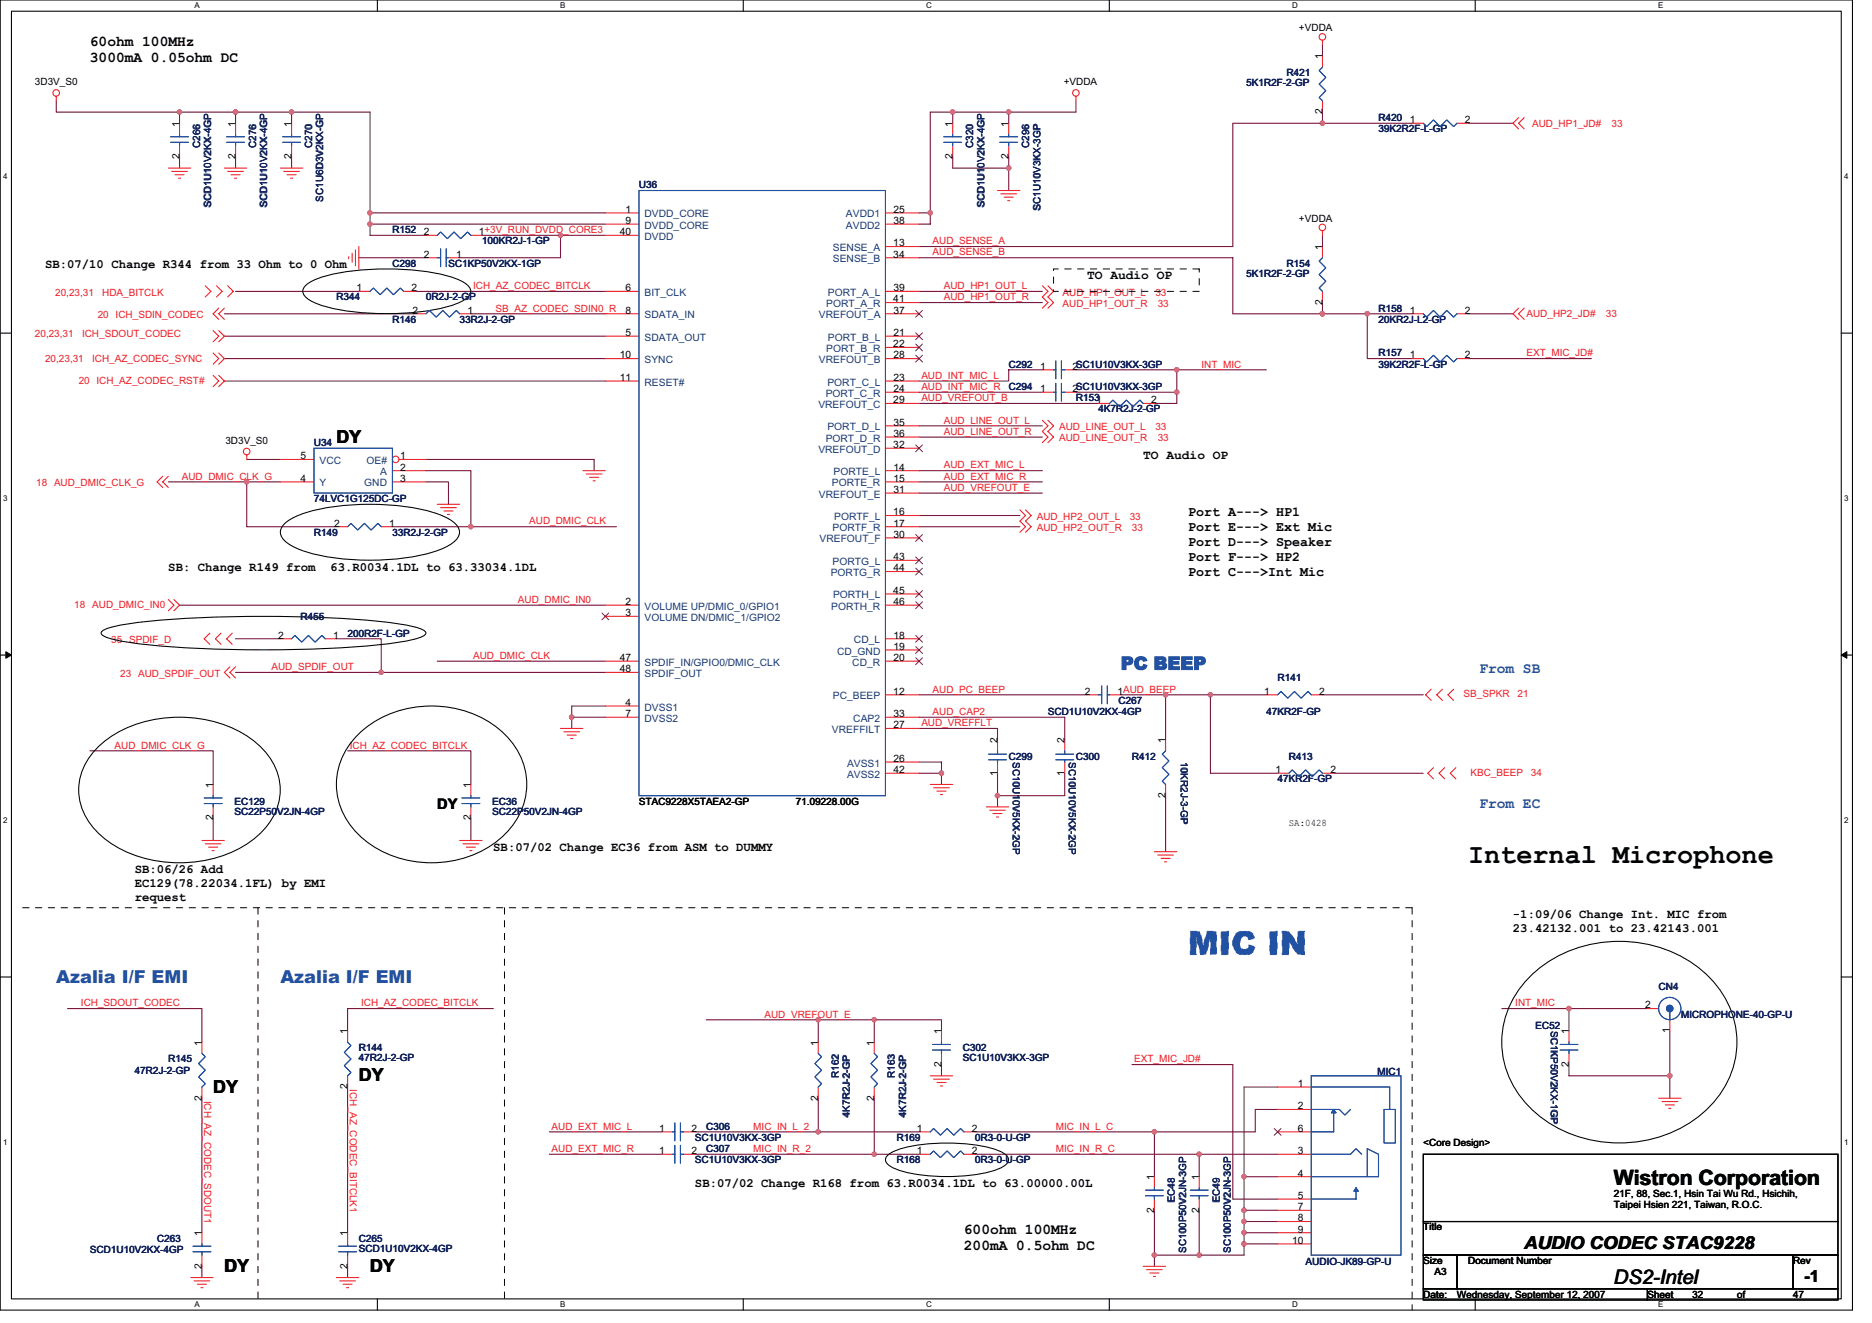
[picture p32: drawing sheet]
<svg xmlns="http://www.w3.org/2000/svg" width="297mm" height="210mm" viewBox="0 0 297 210" stroke-linecap="round" stroke-linejoin="round" font-family="sans-serif">
<defs><g id="words">
<text font-size="5.1" fill="#2051a3" x="188.5" y="151.4">MIC IN</text>
<text font-size="4.3" fill="#010202" x="233" y="136.9">Internal Microphone</text>
<text font-size="3.4" fill="#010202" x="256.1" y="188">Wistron Corporation</text>
<text font-size="3.2" fill="#010202" x="256.1" y="203.8">DS2-Intel</text>
<g font-size="2.8" fill="#010202">
<text x="53.4" y="70.2">DY</text>
<text x="33.8" y="173.3">DY</text>
<text x="56.9" y="171.6">DY</text>
<text x="35.6" y="201.8">DY</text>
<text x="58.7" y="201.8">DY</text>
<text x="241.8" y="198.2">AUDIO CODEC STAC9228</text>
</g>
<g font-size="2.8" fill="#2051a3">
<text x="177.8" y="106.2">PC BEEP</text>
<text x="8.9" y="156">Azalia I/F EMI</text>
<text x="44.5" y="156">Azalia I/F EMI</text>
</g>
<text font-size="2.6" fill="#010202" x="286.3" y="203.4">-1</text>
<g font-size="2.3" fill="#010202">
<text x="14.3" y="7.3">60ohm 100MHz</text>
<text x="14.3" y="9.9">3000mA 0.05ohm DC</text>
<text x="69.4" y="128.4">DY</text>
<text x="152.9" y="195.7">600ohm 100MHz</text>
<text x="152.9" y="198.4">200mA 0.5ohm DC</text>
</g>
<g font-size="2.3" fill="#2051a3">
<text x="234.7" y="106.8">From SB</text>
<text x="234.7" y="128.2">From EC</text>
</g>
<g font-size="2.1" fill="#010202">
<text x="188.5" y="81.8">Port A---&gt; HP1</text>
<text x="188.5" y="84.2">Port E---&gt; Ext Mic</text>
<text x="188.5" y="86.6">Port D---&gt; Speaker</text>
<text x="188.5" y="89">Port F---&gt; HP2</text>
<text x="188.5" y="91.4">Port C---&gt;Int Mic</text>
</g>
<g font-size="1.9" fill="#010202">
<text x="7.2" y="42.5">SB:07/10 Change R344 from 33 Ohm to 0 Ohm</text>
<text x="172.5" y="44.3">TO Audio OP</text>
<text x="181.4" y="72.7">TO Audio OP</text>
<text x="26.7" y="90.5">SB: Change R149 from</text>
<text x="52.4" y="90.5">63.R0034.1DL to 63.33034.1DL</text>
<text x="78.3" y="135">SB:07/02 Change EC36 from ASM to DUMMY</text>
<text x="21.4" y="138.5">SB:06/26 Add</text>
<text x="21.4" y="140.8">EC129(78.22034.1FL) by EMI</text>
<text x="21.4" y="143">request</text>
<text x="240.1" y="145.6">-1:09/06 Change Int. MIC from</text>
<text x="240.1" y="147.9">23.42132.001 to 23.42143.001</text>
<text x="110.3" y="188.3">SB:07/02 Change R168 from 63.R0034.1DL to 63.00000.00L</text>
</g>
<g font-size="1.6" fill="#010202">
<text x="206.1" y="5">+VDDA</text>
<text x="209.8" y="9.4" transform="rotate(-90 209.8 9.4)">1</text>
<text x="5.5" y="13.5">3D3V_S0</text>
<text x="168.8" y="13.5">+VDDA</text>
<text x="28.5" y="20.1" transform="rotate(-90 28.5 20.1)">1</text>
<text x="37.4" y="20.1" transform="rotate(-90 37.4 20.1)">1</text>
<text x="46.2" y="20.1" transform="rotate(-90 46.2 20.1)">1</text>
<text x="151.1" y="20.1" transform="rotate(-90 151.1 20.1)">1</text>
<text x="160" y="20.1" transform="rotate(-90 160 20.1)">1</text>
<text x="209.8" y="18.2" transform="rotate(-90 209.8 18.2)">2</text>
<text x="223.7" y="19.5">1</text>
<text x="232.4" y="19.5">2</text>
<text x="28.5" y="25.3" transform="rotate(-90 28.5 25.3)">2</text>
<text x="37.4" y="25.3" transform="rotate(-90 37.4 25.3)">2</text>
<text x="46.2" y="25.3" transform="rotate(-90 46.2 25.3)">2</text>
<text x="151.1" y="25.3" transform="rotate(-90 151.1 25.3)">2</text>
<text x="160" y="25.3" transform="rotate(-90 160 25.3)">2</text>
<text x="99.2" y="33.8">1</text>
<text x="99.2" y="35.5">9</text>
<text x="141.7" y="33.8">25</text>
<text x="141.7" y="35.5">38</text>
<text x="206.1" y="35.2">+VDDA</text>
<text x="67.2" y="40.9">2</text>
<text x="67.2" y="37.3">2</text>
<text x="72.4" y="40.9">1</text>
<text x="76" y="37.3">1+3V_RUN_DVDD_CORE3</text>
<text x="98.4" y="37.3">40</text>
<text x="141.7" y="39.1">13</text>
<text x="141.7" y="40.9">34</text>
<text x="209.8" y="39.6" transform="rotate(-90 209.8 39.6)">1</text>
<text x="56.6" y="46.2">1</text>
<text x="65.3" y="46.2">2</text>
<text x="99.2" y="46.2">6</text>
<text x="141.7" y="48">41</text>
<text x="141.8" y="46.2">39</text>
<text x="65.5" y="49.8">2</text>
<text x="74.2" y="49.8">1</text>
<text x="99.2" y="53.3">5</text>
<text x="99.2" y="49.8">8</text>
<text x="141.8" y="53.3">21</text>
<text x="141.8" y="49.8">37</text>
<text x="209.8" y="48.4" transform="rotate(-90 209.8 48.4)">2</text>
<text x="223.7" y="49.8">1</text>
<text x="232.4" y="49.8">2</text>
<text x="98.4" y="56.9">10</text>
<text x="141.7" y="55.1">22</text>
<text x="141.8" y="56.9">28</text>
<text x="165" y="58.7">1</text>
<text x="170.2" y="58.7">2SC1U10V3KX-3GP</text>
<text x="223.7" y="56.9">1</text>
<text x="232.4" y="56.9">2</text>
<text x="98.4" y="60.4">11</text>
<text x="141.7" y="64">29</text>
<text x="141.7" y="62.2">24</text>
<text x="141.8" y="60.4">23</text>
<text x="165" y="62.2">1</text>
<text x="170.2" y="62.2">2SC1U10V3KX-3GP</text>
<text x="182.6" y="64">2</text>
<text x="35.8" y="70.4">3D3V_S0</text>
<text x="141.7" y="71.1">32</text>
<text x="141.7" y="69.3">36</text>
<text x="141.8" y="67.5">35</text>
<text x="47.7" y="76.4">4</text>
<text x="47.7" y="72.9">5</text>
<text x="63.5" y="74.7">2</text>
<text x="63.5" y="76.4">3</text>
<text x="63.5" y="72.9">1</text>
<text x="141.7" y="74.7">14</text>
<text x="141.7" y="76.4">15</text>
<text x="53" y="83.5">2</text>
<text x="61.7" y="83.5">1</text>
<text x="141.7" y="81.8">16</text>
<text x="141.7" y="83.5">17</text>
<text x="141.8" y="78.2">31</text>
<text x="141.7" y="88.9">43</text>
<text x="141.8" y="85.3">30</text>
<text x="99.2" y="96">2</text>
<text x="141.7" y="94.2">45</text>
<text x="141.7" y="96">46</text>
<text x="141.7" y="90.7">44</text>
<text x="44.1" y="101.3">2</text>
<text x="52.8" y="101.3">1</text>
<text x="99.2" y="97.8">3</text>
<text x="141.7" y="101.3">18</text>
<text x="98.4" y="106.7">48</text>
<text x="98.4" y="104.9">47</text>
<text x="141.7" y="103.1">19</text>
<text x="141.7" y="104.9">20</text>
<text x="99.2" y="113.8">7</text>
<text x="99.2" y="112">4</text>
<text x="141.7" y="110.2">12</text>
<text x="141.8" y="113.8">33</text>
<text x="172.1" y="110.2">2</text>
<text x="177.3" y="110.2">1AUD_BEEP</text>
<text x="200.6" y="110.2">1</text>
<text x="209.3" y="110.2">2</text>
<text x="141.7" y="115.5">27</text>
<text x="158.3" y="117.9" transform="rotate(-90 158.3 117.9)">2</text>
<text x="168.9" y="117.9" transform="rotate(-90 168.9 117.9)">2</text>
<text x="184.9" y="117.9" transform="rotate(-90 184.9 117.9)">1</text>
<text x="33.8" y="125" transform="rotate(-90 33.8 125)">1</text>
<text x="74.7" y="125" transform="rotate(-90 74.7 125)">1</text>
<text x="141.7" y="120.9">26</text>
<text x="141.7" y="122.7">42</text>
<text x="158.3" y="123.1" transform="rotate(-90 158.3 123.1)">1</text>
<text x="168.9" y="123.1" transform="rotate(-90 168.9 123.1)">1</text>
<text x="202.4" y="122.7">1</text>
<text x="211.1" y="122.7">2</text>
<text x="33.8" y="130.2" transform="rotate(-90 33.8 130.2)">2</text>
<text x="74.7" y="130.2" transform="rotate(-90 74.7 130.2)">2</text>
<text x="101.4" y="127.7">STAC9228X5TAEA2-GP</text>
<text x="126.3" y="127.7">71.09228.00G</text>
<text x="184.9" y="126.6" transform="rotate(-90 184.9 126.6)">2</text>
<text x="204.5" y="131">SA:0428</text>
<text x="261" y="160">2</text>
<text x="32" y="165.9" transform="rotate(-90 32 165.9)">1</text>
<text x="55.1" y="164.1" transform="rotate(-90 55.1 164.1)">1</text>
<text x="129.8" y="165.9" transform="rotate(-90 129.8 165.9)">1</text>
<text x="138.7" y="165.9" transform="rotate(-90 138.7 165.9)">1</text>
<text x="149.4" y="164.1" transform="rotate(-90 149.4 164.1)">1</text>
<text x="248.9" y="164.1" transform="rotate(-90 248.9 164.1)">1</text>
<text x="264.9" y="164" transform="rotate(-90 264.9 164)">1</text>
<text x="55.1" y="172.8" transform="rotate(-90 55.1 172.8)">2</text>
<text x="149.4" y="169.3" transform="rotate(-90 149.4 169.3)">2</text>
<text x="205.9" y="172.4">1</text>
<text x="248.9" y="169.3" transform="rotate(-90 248.9 169.3)">2</text>
<text x="32" y="174.6" transform="rotate(-90 32 174.6)">2</text>
<text x="104.6" y="179.6">1</text>
<text x="109.7" y="179.6">2</text>
<text x="129.8" y="174.6" transform="rotate(-90 129.8 174.6)">2</text>
<text x="138.7" y="174.6" transform="rotate(-90 138.7 174.6)">2</text>
<text x="145.5" y="179.6">1</text>
<text x="154.2" y="179.6">2</text>
<text x="205.9" y="179.6">6</text>
<text x="205.9" y="176">2</text>
<text x="104.6" y="183.1">1</text>
<text x="109.7" y="183.1">2</text>
<text x="145.5" y="183.1">1</text>
<text x="154.2" y="183.1">2</text>
<text x="205.9" y="183.1">3</text>
<text x="225.8" y="181.9">&lt;Core Design&gt;</text>
<text x="183.2" y="187.2" transform="rotate(-90 183.2 187.2)">1</text>
<text x="190.3" y="187.2" transform="rotate(-90 190.3 187.2)">1</text>
<text x="205.9" y="190.2">5</text>
<text x="205.9" y="186.7">4</text>
<text x="256.1" y="189.9">21F, 88, Sec.1, Hsin Tai Wu Rd., Hsichih,</text>
<text x="256.1" y="191.7">Taipei Hsien 221, Taiwan, R.O.C.</text>
<text x="32" y="196.1" transform="rotate(-90 32 196.1)">1</text>
<text x="55.1" y="196.1" transform="rotate(-90 55.1 196.1)">1</text>
<text x="183.2" y="192.4" transform="rotate(-90 183.2 192.4)">2</text>
<text x="190.3" y="192.4" transform="rotate(-90 190.3 192.4)">2</text>
<text x="205" y="197.3">10</text>
<text x="205.9" y="192">7</text>
<text x="205.9" y="193.8">8</text>
<text x="205.9" y="195.6">9</text>
<text x="225.8" y="195.2">Title</text>
<text x="32" y="201.3" transform="rotate(-90 32 201.3)">2</text>
<text x="55.1" y="201.3" transform="rotate(-90 55.1 201.3)">2</text>
<text x="225.8" y="200.6">Size</text>
<text x="227.6" y="202.3">A3</text>
<text x="233" y="200.6">Document Number</text>
<text x="284.5" y="200.6">Rev</text>
<text x="225.8" y="205.9">Date:</text>
<text x="231.2" y="205.9">Wednesday, September 12, 2007</text>
<text x="261.4" y="205.9">Sheet</text>
<text x="268.5" y="205.9">32</text>
<text x="275.6" y="205.9">of</text>
<text x="284.5" y="205.9">47</text>
</g>
<g font-size="1.6" fill="#101e5b">
<text x="197.8" y="13.7">5K1R2F-2-GP</text>
<text x="204.1" y="12.1">R421</text>
<text x="31.7" y="23.5" transform="rotate(-90 31.7 23.5)">C266</text>
<text x="40.6" y="23.5" transform="rotate(-90 40.6 23.5)">C276</text>
<text x="49.5" y="23.5" transform="rotate(-90 49.5 23.5)">C270</text>
<text x="154.4" y="23.5" transform="rotate(-90 154.4 23.5)">C320</text>
<text x="163.3" y="23.5" transform="rotate(-90 163.3 23.5)">C296</text>
<text x="218.7" y="19.2">R420</text>
<text x="218.7" y="21">39K2R2F-L-GP</text>
<text x="101.4" y="29.9">U36</text>
<text x="156.2" y="26.6" transform="rotate(-90 156.2 26.6)">0V2KX-4GP</text>
<text x="33.5" y="32.9" transform="rotate(-90 33.5 32.9)">SCD1U10V2KX-4GP</text>
<text x="42.4" y="32.9" transform="rotate(-90 42.4 32.9)">SCD1U10V2KX-4GP</text>
<text x="51.3" y="32" transform="rotate(-90 51.3 32)">SC1U6D3V2KX-GP</text>
<text x="156.2" y="32.9" transform="rotate(-90 156.2 32.9)">SCD1U1</text>
<text x="165.1" y="33.4" transform="rotate(-90 165.1 33.4)">SC1U10V3KX-3GP</text>
<text x="62.3" y="37">R152</text>
<text x="76.5" y="38.8">100KR2J-1-GP</text>
<text x="53.4" y="47.6">R344</text>
<text x="62.3" y="42.3">C298</text>
<text x="67.6" y="47.6">0R2J-2-GP</text>
<text x="71.2" y="42.3">SC1KP50V2KX-1GP</text>
<text x="197.8" y="43.9">5K1R2F-2-GP</text>
<text x="204.1" y="42.3">R154</text>
<text x="62.3" y="51.2">R146</text>
<text x="72.9" y="51.2">33R2J-2-GP</text>
<text x="218.7" y="49.4">R158</text>
<text x="218.7" y="51.2">20KR2J-L2-GP</text>
<text x="160.1" y="58.3">C292</text>
<text x="218.7" y="56.5">R157</text>
<text x="218.7" y="58.3">39K2R2F-L-GP</text>
<text x="160.1" y="61.9">C294</text>
<text x="170.7" y="63.6">R1531</text>
<text x="174.3" y="65.4">4K7R2J-2-GP</text>
<text x="49.8" y="70.8">U34</text>
<text x="49.8" y="79.7">74LVC1G125DC-GP</text>
<text x="49.8" y="85">R149</text>
<text x="62.3" y="85">33R2J-2-GP</text>
<text x="47.7" y="98.3">R455</text>
<text x="55.2" y="101">200R2F-L-GP</text>
<text x="166.3" y="113.4">SCD1U10V2KX-4GP</text>
<text x="177.5" y="111.7">C267</text>
<text x="201" y="113.4">47KR2F-GP</text>
<text x="202.7" y="108.1">R141</text>
<text x="160.1" y="120.5">C299</text>
<text x="160.7" y="120.9" transform="rotate(90 160.7 120.9)">SC</text>
<text x="160.7" y="122" transform="rotate(90 160.7 122)">C10U10V5KX-2GP</text>
<text x="169.6" y="120.9" transform="rotate(90 169.6 120.9)">SC</text>
<text x="169.6" y="122" transform="rotate(90 169.6 122)">C10U10V5KX-2GP</text>
<text x="170.7" y="120.5">C300</text>
<text x="179.6" y="120.5">R412</text>
<text x="187.4" y="120.9" transform="rotate(90 187.4 120.9)">10KR2J-3-GP</text>
<text x="202.7" y="124.1">47KR2F-GP</text>
<text x="204.5" y="120.5">R413</text>
<text x="37.2" y="127.7">EC129</text>
<text x="37.2" y="129.3">SC22P50V2JN-4GP</text>
<text x="78.1" y="127.7">EC36</text>
<text x="78.1" y="129.3">SC22P50V2JN-4GP</text>
<text x="263.2" y="157">CN4</text>
<text x="266.7" y="161.4">MICROPHONE-40-GP-U</text>
<text x="56.9" y="166.8">R144</text>
<text x="152.8" y="166.8">C302</text>
<text x="243.6" y="163.2">EC52</text>
<text x="246.1" y="163.6" transform="rotate(90 246.1 163.6)">SC</text>
<text x="246.1" y="164.6" transform="rotate(90 246.1 164.6)">C1KP50V2KX-1GP</text>
<text x="246.7" y="163.2">2</text>
<text x="21.4" y="170.3">47R2J-2-GP</text>
<text x="26.7" y="168.6">R145</text>
<text x="56.9" y="168.4">47R2J-2-GP</text>
<text x="133.1" y="171" transform="rotate(-90 133.1 171)">R162</text>
<text x="142" y="171" transform="rotate(-90 142 171)">R163</text>
<text x="152.8" y="168.4">SC1U10V3KX-3GP</text>
<text x="218.6" y="170.5">MIC1</text>
<text x="112.1" y="179.2">C306</text>
<text x="134.9" y="177.3" transform="rotate(-90 134.9 177.3)">4K7R2J-2-GP</text>
<text x="143.8" y="177.3" transform="rotate(-90 143.8 177.3)">4K7R2J-2-GP</text>
<text x="110.3" y="181">SC1U10V3KX-3GP</text>
<text x="110.3" y="184.6">SC1U10V3KX-3GP</text>
<text x="112.1" y="182.8">C307</text>
<text x="142.3" y="181">R169</text>
<text x="142.3" y="184.6">R168</text>
<text x="154.7" y="181">0R3-0-U-GP</text>
<text x="154.7" y="184.6">0R3-0-U-GP</text>
<text x="186.4" y="190.8" transform="rotate(-90 186.4 190.8)">EC48</text>
<text x="193.5" y="190.8" transform="rotate(-90 193.5 190.8)">EC49</text>
<text x="24.9" y="197">C263</text>
<text x="56.9" y="197">C265</text>
<text x="14.3" y="198.8">SCD1U10V2KX-4GP</text>
<text x="56.9" y="198.6">SCD1U10V2KX-4GP</text>
<text x="188.2" y="198.8" transform="rotate(-90 188.2 198.8)">SC100P50V2JN-3GP</text>
<text x="195.3" y="198.8" transform="rotate(-90 195.3 198.8)">SC100P50V2JN-3GP</text>
<text x="207.2" y="200.7">AUDIO-JK89-GP-U</text>
</g>
<g font-size="1.6" fill="#ed1c24">
<text x="243.1" y="20.1">AUD_HP1_JD#</text>
<text x="255.7" y="20.1">33</text>
<text x="148" y="38.8">AUD_SENSE_A</text>
<text x="148" y="40.5">AUD_SENSE_B</text>
<text x="8.8" y="46.9">20,23,31</text>
<text x="16.2" y="46.9">HDA_BITCLK</text>
<text x="75.1" y="45.9">ICH_AZ_CODEC_BITCLK</text>
<text x="149.8" y="47.6">AUD_HP1_OUT_R</text>
<text x="149.8" y="45.9">AUD_HP1_OUT_L</text>
<text x="168.6" y="46.9">AUD_HP1_OUT_L</text>
<text x="183.3" y="46.9">33</text>
<text x="5.5" y="53.5">20,23,31</text>
<text x="13" y="53.5">ICH_SDOUT_CODEC</text>
<text x="15.5" y="50.5">20 ICH_SDIN_CODEC</text>
<text x="78.6" y="49.4">SB_AZ_CODEC_SDIN0_R</text>
<text x="168.6" y="48.7">AUD_HP1_OUT_R</text>
<text x="183.7" y="48.7">33</text>
<text x="242.2" y="50.3">AUD_HP2_JD#</text>
<text x="254.8" y="50.3">33</text>
<text x="7.2" y="57.4">20,23,31</text>
<text x="14.6" y="57.4">ICH_AZ_CODEC_SYNC</text>
<text x="190.6" y="58.3">INT_MIC</text>
<text x="242.2" y="56.5">EXT_MIC_JD#</text>
<text x="12.5" y="61">20 ICH_AZ_CODEC_RST#</text>
<text x="146.2" y="61.9">AUD_INT_MIC_R</text>
<text x="146.2" y="60.1">AUD_INT_MIC_L</text>
<text x="146.2" y="63.6">AUD_VREFOUT_B</text>
<text x="149.8" y="69">AUD_LINE_OUT_R</text>
<text x="149.8" y="67.2">AUD_LINE_OUT_L</text>
<text x="168.1" y="68.3">AUD_LINE_OUT_L</text>
<text x="168.1" y="70">AUD_LINE_OUT_R</text>
<text x="183.3" y="68.3">33</text>
<text x="183.7" y="70">33</text>
<text x="5.7" y="77.2">18 AUD_DMIC_CLK_G</text>
<text x="28.8" y="76.1">AUD_DMIC_CLK_G</text>
<text x="149.8" y="74.3">AUD_EXT_MIC_L</text>
<text x="149.8" y="76.1">AUD_EXT_MIC_R</text>
<text x="149.8" y="77.9">AUD_VREFOUT_E</text>
<text x="84" y="83.2">AUD_DMIC_CLK</text>
<text x="164.5" y="82.5">AUD_HP2_OUT_L</text>
<text x="179.3" y="82.5">33</text>
<text x="164.5" y="84.3">AUD_HP2_OUT_R</text>
<text x="179.6" y="84.3">33</text>
<text x="82.2" y="95.7">AUD_DMIC_IN0</text>
<text x="11.8" y="96.5">18 AUD_DMIC_IN0</text>
<text x="17.7" y="102">35 SPDIF_D</text>
<text x="19.1" y="107.4">23 AUD_SPDIF_OUT</text>
<text x="43.1" y="106.3">AUD_SPDIF_OUT</text>
<text x="75.1" y="104.5">AUD_DMIC_CLK</text>
<text x="148" y="113.4">AUD_CAP2</text>
<text x="148" y="109.9">AUD_PC_BEEP</text>
<text x="232.2" y="110.6">SB_SPKR</text>
<text x="240.8" y="110.6">21</text>
<text x="18.2" y="118.8">AUD_DMIC_CLK_G</text>
<text x="55.5" y="118.8">ICH_AZ_CODEC_BITCLK</text>
<text x="146.2" y="115.2">AUD_VREFFLT</text>
<text x="233.3" y="123">KBC_BEEP</text>
<text x="242.9" y="123">34</text>
<text x="12.8" y="159.7">ICH_SDOUT_CODEC</text>
<text x="57.3" y="159.7">ICH_AZ_CODEC_BITCLK</text>
<text x="121.3" y="161.4">AUD_VREFOUT_E</text>
<text x="240.4" y="159.7">INT_MIC</text>
<text x="55.5" y="172.8" transform="rotate(90 55.5 172.8)">ICH_AZ_CODEC_BITCLK1</text>
<text x="180" y="168.6">EXT_MIC_JD#</text>
<text x="32.4" y="174.6" transform="rotate(90 32.4 174.6)">ICH_AZ_CODEC_SDOUT1</text>
<text x="87.5" y="179.2">AUD_EXT_MIC_L</text>
<text x="119.5" y="179.2">MIC_IN_L_2</text>
<text x="167.5" y="179.2">MIC_IN_L_C</text>
<text x="87.5" y="182.8">AUD_EXT_MIC_R</text>
<text x="119.5" y="182.8">MIC_IN_R_2</text>
<text x="167.5" y="182.8">MIC_IN_R_C</text>
</g>
<g font-size="1.6" fill="#183c70">
<text x="102.3" y="34.5">DVDD_CORE</text>
<text x="134.2" y="34.5">AVDD1</text>
<text x="102.3" y="36.3">DVDD_CORE</text>
<text x="102.3" y="38.1">DVDD</text>
<text x="132.2" y="39.8">SENSE_A</text>
<text x="132.2" y="41.6">SENSE_B</text>
<text x="134.2" y="36.3">AVDD2</text>
<text x="102.3" y="46.9">BIT_CLK</text>
<text x="131.4" y="46.9">PORT_A_L</text>
<text x="102.3" y="50.5">SDATA_IN</text>
<text x="129.9" y="50.5">VREFOUT_A</text>
<text x="131.1" y="48.7">PORT_A_R</text>
<text x="102.3" y="54.1">SDATA_OUT</text>
<text x="102.3" y="57.6">SYNC</text>
<text x="129.9" y="57.6">VREFOUT_B</text>
<text x="131.1" y="55.8">PORT_B_R</text>
<text x="131.4" y="54.1">PORT_B_L</text>
<text x="102.3" y="61.2">RESET#</text>
<text x="129.9" y="64.7">VREFOUT_C</text>
<text x="131" y="62.9">PORT_C_R</text>
<text x="131.3" y="61.2">PORT_C_L</text>
<text x="129.9" y="71.8">VREFOUT_D</text>
<text x="131" y="70.1">PORT_D_R</text>
<text x="131.3" y="68.3">PORT_D_L</text>
<text x="50.7" y="77.2">Y</text>
<text x="50.7" y="73.6">VCC</text>
<text x="57.8" y="77.2">GND</text>
<text x="58.2" y="73.6">OE#</text>
<text x="60.3" y="75.4">A</text>
<text x="132" y="77.2">PORTE_R</text>
<text x="132.3" y="75.4">PORTE_L</text>
<text x="129.9" y="79">VREFOUT_E</text>
<text x="132.4" y="82.5">PORTF_L</text>
<text x="130" y="86.1">VREFOUT_F</text>
<text x="132.1" y="89.6">PORTG_L</text>
<text x="132.1" y="84.3">PORTF_R</text>
<text x="131.8" y="91.4">PORTG_R</text>
<text x="132.2" y="95">PORTH_L</text>
<text x="102.3" y="96.7">VOLUME UP/DMIC_0/GPIO1</text>
<text x="102.3" y="98.5">VOLUME DN/DMIC_1/GPIO2</text>
<text x="131.9" y="96.7">PORTH_R</text>
<text x="102.3" y="107.4">SPDIF_OUT</text>
<text x="102.3" y="105.6">SPDIF_IN/GPIO0/DMIC_CLK</text>
<text x="132.8" y="103.8">CD_GND</text>
<text x="135.2" y="105.6">CD_R</text>
<text x="135.5" y="102.1">CD_L</text>
<text x="102.3" y="112.7">DVSS1</text>
<text x="132.2" y="111">PC_BEEP</text>
<text x="102.3" y="114.5">DVSS2</text>
<text x="132" y="116.3">VREFFILT</text>
<text x="135.4" y="114.5">CAP2</text>
<text x="134.4" y="121.6">AVSS1</text>
<text x="134.4" y="123.4">AVSS2</text>
</g>
<g font-size="1.3" fill="#010202">
<text x="30.8" y="1.3">A</text>
<text x="88.9" y="1.3">B</text>
<text x="147" y="1.3">C</text>
<text x="205" y="1.3">D</text>
<text x="263.1" y="1.3">E</text>
<text x=".5" y="28.4">4</text>
<text x="292.6" y="28.4">4</text>
<text x=".5" y="79.5">3</text>
<text x="292.6" y="79.5">3</text>
<text x=".5" y="130.6">2</text>
<text x="292.6" y="130.6">2</text>
<text x=".5" y="181.7">1</text>
<text x="292.6" y="181.7">1</text>
<text x="30.8" y="207.4">A</text>
<text x="88.9" y="207.4">B</text>
<text x="147" y="207.4">C</text>
<text x="205" y="207.4">D</text>
<text x="263.1" y="207.4">E</text>
</g>
</g></defs>
<path d="M0 0h293.9v207.9h-293.9zM1.8 1.8h290.4v204.3h-290.4z" fill="none" stroke="#010202" stroke-width=".17"/>
<g fill="#fff">
<path d="M30.8 .2h.9v1.4h-.9z"/>
<path d="M30.8 206.3h.9v1.4h-.9z"/>
</g>
<path d="M59.9 0v1.8M59.9 206.1v1.8" fill="none" stroke="#010202" stroke-width=".17"/>
<g fill="#fff">
<path d="M88.9 .2h.8v1.4h-.8z"/>
<path d="M88.9 206.3h.8v1.4h-.8z"/>
</g>
<path d="M117.9 0v1.8M117.9 206.1v1.8" fill="none" stroke="#010202" stroke-width=".17"/>
<g fill="#fff">
<path d="M147 .2h.9v1.4h-.9z"/>
<path d="M147 206.3h.9v1.4h-.9z"/>
</g>
<path d="M176 0v1.8M176 206.1v1.8" fill="none" stroke="#010202" stroke-width=".17"/>
<g fill="#fff">
<path d="M205 .2h.9v1.4h-.9z"/>
<path d="M205 206.3h.9v1.4h-.9z"/>
</g>
<path d="M234.1 0v1.8M234.1 206.1v1.8" fill="none" stroke="#010202" stroke-width=".17"/>
<g fill="#fff">
<path d="M263.1 .2h.8v1.4h-.8z"/>
<path d="M263.1 206.3h.8v1.4h-.8z"/>
<path d="M.5 27.3h.7v1.4h-.7z"/>
<path d="M292.6 27.3h.7v1.4h-.7z"/>
<path d="M.5 78.4h.7v1.4h-.7z"/>
<path d="M292.6 78.4h.7v1.4h-.7z"/>
</g>
<path d="M0 52.9h1.8M292.2 52.9h1.7" fill="none" stroke="#010202" stroke-width=".17"/>
<g fill="#fff">
<path d="M.5 129.5h.7v1.4h-.7z"/>
<path d="M292.6 129.5h.7v1.4h-.7z"/>
</g>
<path d="M0 103.9h1.8M292.2 103.9h1.7" fill="none" stroke="#010202" stroke-width=".17"/>
<path d="M.9 103.4l.9 .5-.9 .5z" fill="#010202"/>
<path d="M.9 103.4l.9 .5-.9 .5z" fill="none" stroke="#010202" stroke-width=".16"/>
<path d="M292.2 103.9l.8-.5v1z" fill="#010202"/>
<path d="M292.2 103.9l.8-.5v1z" fill="none" stroke="#010202" stroke-width=".16"/>
<g fill="#fff">
<path d="M.5 180.5h.7v1.4h-.7z"/>
<path d="M292.6 180.5h.7v1.4h-.7z"/>
</g>
<path d="M0 155h1.8M292.2 155h1.7" fill="none" stroke="#010202" stroke-width=".17"/>
<path d="M158.3 126.2h10.6" fill="none" stroke="#740d39" stroke-width=".17"/>
<circle cx="158.3" cy="126.2" r=".35" fill="#b84e9d"/>
<circle cx="158.3" cy="126.2" r=".35" fill="none" stroke="#b84e9d" stroke-width=".17"/>
<path d="M58.7 17.8v16M62.3 83.6h35.5M158.3 122.7v3.5" fill="none" stroke="#740d39" stroke-width=".17"/>
<circle cx="74.7" cy="83.6" r=".35" fill="#b84e9d"/>
<circle cx="74.7" cy="83.6" r=".35" fill="none" stroke="#b84e9d" stroke-width=".17"/>
<path d="M39.2 76.5h5.3M94.3 72.9v1.8" fill="none" stroke="#740d39" stroke-width=".17"/>
<circle cx="39.1" cy="76.4" r=".35" fill="#b84e9d"/>
<circle cx="39.1" cy="76.4" r=".35" fill="none" stroke="#b84e9d" stroke-width=".17"/>
<path d="M26.7 76.5h12.5v7.1h14.2M39.2 72.9h5.3M67.6 74.7h7.1v8.9M67.6 76.5h3.6v3.5M67.6 72.9h26.7M145.8 120.9h3.6v3.6M145.8 122.7h3.6" fill="none" stroke="#740d39" stroke-width=".17"/>
<circle cx="149.4" cy="122.7" r=".35" fill="#b84e9d"/>
<circle cx="149.4" cy="122.7" r=".35" fill="none" stroke="#b84e9d" stroke-width=".17"/>
<path d="M37.4 17.8h8.9M145.8 113.8h23.1v3.5M145.8 115.6h12.5v1.7M158.3 126.2v1.8M168.9 122.7v3.5" fill="none" stroke="#740d39" stroke-width=".17"/>
<circle cx="37.4" cy="17.8" r=".35" fill="#b84e9d"/>
<circle cx="37.4" cy="17.8" r=".35" fill="none" stroke="#b84e9d" stroke-width=".17"/>
<path d="M46.3 17.8v1.8" fill="none" stroke="#740d39" stroke-width=".17"/>
<circle cx="46.3" cy="17.8" r=".35" fill="#b84e9d"/>
<circle cx="46.3" cy="17.8" r=".35" fill="none" stroke="#b84e9d" stroke-width=".17"/>
<path d="M28.5 17.8h8.9" fill="none" stroke="#740d39" stroke-width=".17"/>
<circle cx="37.4" cy="17.8" r=".35" fill="#b84e9d"/>
<circle cx="37.4" cy="17.8" r=".35" fill="none" stroke="#b84e9d" stroke-width=".17"/>
<circle cx="28.5" cy="17.8" r=".35" fill="#b84e9d"/>
<circle cx="28.5" cy="17.8" r=".35" fill="none" stroke="#b84e9d" stroke-width=".17"/>
<path d="M147.6 17.8v16M58.7 35.6h37.4M145.8 33.8h1.8v1.8h-1.8M35.6 56.9h60.5M35.6 53.3h60.5M65.8 46.2h30.3M74.7 49.8h21.4M35.6 60.5h60.5" fill="none" stroke="#740d39" stroke-width=".17"/>
<circle cx="147.6" cy="33.8" r=".35" fill="#b84e9d"/>
<circle cx="147.6" cy="33.8" r=".35" fill="none" stroke="#b84e9d" stroke-width=".17"/>
<path d="M46.3 17.8h12.4M147.6 17.8h3.6M28.5 24.9v1.8M37.4 24.9v1.8M46.3 24.9v1.8M209.8 37.3v1.8M72.9 40.9h16M145.8 83.6h16M145.8 81.8h16M177.8 110.2h7.2v7.1" fill="none" stroke="#740d39" stroke-width=".17"/>
<circle cx="184.9" cy="110.2" r=".35" fill="#b84e9d"/>
<circle cx="184.9" cy="110.2" r=".35" fill="none" stroke="#b84e9d" stroke-width=".17"/>
<path d="M28.5 17.8v1.8M160.1 17.8h-8.9v1.8M209.8 7.1v1.8M209.8 17.8v1.8M151.2 24.9v1.8" fill="none" stroke="#740d39" stroke-width=".17"/>
<circle cx="151.2" cy="17.8" r=".35" fill="#b84e9d"/>
<circle cx="151.2" cy="17.8" r=".35" fill="none" stroke="#b84e9d" stroke-width=".17"/>
<path d="M160.1 17.8v1.8M170.7 16v1.8M160.1 26.7v3.5" fill="none" stroke="#740d39" stroke-width=".17"/>
<circle cx="160" cy="26.7" r=".35" fill="#b84e9d"/>
<circle cx="160" cy="26.7" r=".35" fill="none" stroke="#b84e9d" stroke-width=".17"/>
<path d="M8.9 16v1.8M37.4 17.8v1.8M58.7 33.8v3.5M35.6 49.8h30.2" fill="none" stroke="#740d39" stroke-width=".17"/>
<circle cx="58.7" cy="35.5" r=".35" fill="#b84e9d"/>
<circle cx="58.7" cy="35.5" r=".35" fill="none" stroke="#b84e9d" stroke-width=".17"/>
<path d="M145.8 69.3h19.6M145.8 67.6h19.6M90.7 112h5.4M90.7 113.8v1.8" fill="none" stroke="#740d39" stroke-width=".17"/>
<circle cx="90.7" cy="113.8" r=".35" fill="#b84e9d"/>
<circle cx="90.7" cy="113.8" r=".35" fill="none" stroke="#b84e9d" stroke-width=".17"/>
<path d="M160.1 17.8h10.6M195.6 19.6v19.5h-49.8M160.1 24.9v1.8h-8.9M145.8 40.9h49.8v8.9M145.8 48h19.6M145.8 46.2h19.6M145.8 74.7h19.6M145.8 76.5h19.6M145.8 78.2h19.6M28.5 96h67.6M90.7 112v1.8h5.4" fill="none" stroke="#740d39" stroke-width=".17"/>
<circle cx="160" cy="17.8" r=".35" fill="#b84e9d"/>
<circle cx="160" cy="17.8" r=".35" fill="none" stroke="#b84e9d" stroke-width=".17"/>
<path d="M58.7 37.3h8.9M88.9 37.3h7.2M56.9 40.9h10.7M69.4 104.9h26.7" fill="none" stroke="#740d39" stroke-width=".17"/>
<circle cx="88.9" cy="37.3" r=".35" fill="#b84e9d"/>
<circle cx="88.9" cy="37.3" r=".35" fill="none" stroke="#b84e9d" stroke-width=".17"/>
<path d="M58.7 33.8h37.4" fill="none" stroke="#740d39" stroke-width=".17"/>
<circle cx="58.7" cy="33.8" r=".35" fill="#b84e9d"/>
<circle cx="58.7" cy="33.8" r=".35" fill="none" stroke="#b84e9d" stroke-width=".17"/>
<path d="M233 19.6h7.1M76.5 37.3h12.4v3.6M60.5 106.7h35.6M197.4 197.4h5.3" fill="none" stroke="#740d39" stroke-width=".17"/>
<circle cx="197.4" cy="197.3" r=".35" fill="#b84e9d"/>
<circle cx="197.4" cy="197.3" r=".35" fill="none" stroke="#b84e9d" stroke-width=".17"/>
<path d="M183.2 199.1h7.1M197.4 197.4v1.7" fill="none" stroke="#740d39" stroke-width=".17"/>
<circle cx="190.3" cy="199.1" r=".35" fill="#b84e9d"/>
<circle cx="190.3" cy="199.1" r=".35" fill="none" stroke="#b84e9d" stroke-width=".17"/>
<circle cx="183.2" cy="199.1" r=".35" fill="#b84e9d"/>
<circle cx="183.2" cy="199.1" r=".35" fill="none" stroke="#b84e9d" stroke-width=".17"/>
<path d="M10.7 160h21.3v5.4M32 174.2v21.4M55.2 160h23.1M129.8 174.2v5.4M197.4 186.7h5.3M32 200.9v1.8" fill="none" stroke="#740d39" stroke-width=".17"/>
<circle cx="129.8" cy="179.6" r=".35" fill="#b84e9d"/>
<circle cx="129.8" cy="179.6" r=".35" fill="none" stroke="#b84e9d" stroke-width=".17"/>
<path d="M55.2 160v3.6M55.2 172.5v23.1M129.8 161.8v3.6M183.2 179.6h16M202.7 172.5h-5.3v14.2M55.2 200.9v1.8" fill="none" stroke="#740d39" stroke-width=".17"/>
<circle cx="183.2" cy="179.6" r=".35" fill="#b84e9d"/>
<circle cx="183.2" cy="179.6" r=".35" fill="none" stroke="#b84e9d" stroke-width=".17"/>
<path d="M190.3 183.1h12.4" fill="none" stroke="#740d39" stroke-width=".17"/>
<circle cx="190.3" cy="183.1" r=".35" fill="#b84e9d"/>
<circle cx="190.3" cy="183.1" r=".35" fill="none" stroke="#b84e9d" stroke-width=".17"/>
<path d="M87.2 179.6h17.7M138.7 174.2v8.9M154.7 183.1h35.6v3.6M190.3 192v7.1M197.4 193.8h5.3" fill="none" stroke="#740d39" stroke-width=".17"/>
<circle cx="138.7" cy="183.1" r=".35" fill="#b84e9d"/>
<circle cx="138.7" cy="183.1" r=".35" fill="none" stroke="#b84e9d" stroke-width=".17"/>
<path d="M195.6 168.9v21.3h7.1M87.2 183.1h17.7M197.4 192v1.8" fill="none" stroke="#740d39" stroke-width=".17"/>
<circle cx="197.4" cy="192" r=".35" fill="#b84e9d"/>
<circle cx="197.4" cy="192" r=".35" fill="none" stroke="#b84e9d" stroke-width=".17"/>
<path d="M197.4 186.7v5.3" fill="none" stroke="#740d39" stroke-width=".17"/>
<circle cx="197.4" cy="186.7" r=".35" fill="#b84e9d"/>
<circle cx="197.4" cy="186.7" r=".35" fill="none" stroke="#b84e9d" stroke-width=".17"/>
<path d="M129.8 161.8h8.9M179.6 168.9h16M110.3 183.1h28.4M197.4 192h5.3" fill="none" stroke="#740d39" stroke-width=".17"/>
<circle cx="138.7" cy="161.8" r=".35" fill="#b84e9d"/>
<circle cx="138.7" cy="161.8" r=".35" fill="none" stroke="#b84e9d" stroke-width=".17"/>
<path d="M110.3 179.6h19.5M112.1 161.8h17.7M149.4 163.6v-1.8h-10.7v3.6" fill="none" stroke="#740d39" stroke-width=".17"/>
<circle cx="129.8" cy="161.8" r=".35" fill="#b84e9d"/>
<circle cx="129.8" cy="161.8" r=".35" fill="none" stroke="#b84e9d" stroke-width=".17"/>
<path d="M129.8 179.6h16M149.4 168.9v1.8M183.2 179.6v7.1M138.7 183.1h7.1M183.2 192v8.9M190.3 199.1h7.1M197.4 193.8v1.8h5.3" fill="none" stroke="#740d39" stroke-width=".17"/>
<circle cx="197.4" cy="193.8" r=".35" fill="#b84e9d"/>
<circle cx="197.4" cy="193.8" r=".35" fill="none" stroke="#b84e9d" stroke-width=".17"/>
<path d="M209.8 19.6h14.3" fill="none" stroke="#740d39" stroke-width=".17"/>
<circle cx="209.8" cy="19.5" r=".35" fill="#b84e9d"/>
<circle cx="209.8" cy="19.5" r=".35" fill="none" stroke="#b84e9d" stroke-width=".17"/>
<path d="M195.6 49.8h14.2" fill="none" stroke="#740d39" stroke-width=".17"/>
<circle cx="209.8" cy="49.8" r=".35" fill="#b84e9d"/>
<circle cx="209.8" cy="49.8" r=".35" fill="none" stroke="#b84e9d" stroke-width=".17"/>
<path d="M209.8 48v1.8M224.1 49.8h-7.1v7.1h7.1M233 56.9h19.5M233 49.8h7.1" fill="none" stroke="#740d39" stroke-width=".17"/>
<circle cx="216.9" cy="49.8" r=".35" fill="#b84e9d"/>
<circle cx="216.9" cy="49.8" r=".35" fill="none" stroke="#b84e9d" stroke-width=".17"/>
<path d="M209.8 49.8h7.2" fill="none" stroke="#740d39" stroke-width=".17"/>
<circle cx="209.8" cy="49.8" r=".35" fill="#b84e9d"/>
<circle cx="209.8" cy="49.8" r=".35" fill="none" stroke="#b84e9d" stroke-width=".17"/>
<path d="M195.6 19.6h14.2M238.3 160h23.1M249 160v3.6" fill="none" stroke="#740d39" stroke-width=".17"/>
<circle cx="248.9" cy="160" r=".35" fill="#b84e9d"/>
<circle cx="248.9" cy="160" r=".35" fill="none" stroke="#b84e9d" stroke-width=".17"/>
<path d="M186.7 58.7h14.3" fill="none" stroke="#740d39" stroke-width=".17"/>
<circle cx="186.7" cy="58.7" r=".35" fill="#b84e9d"/>
<circle cx="186.7" cy="58.7" r=".35" fill="none" stroke="#b84e9d" stroke-width=".17"/>
<path d="M170.7 62.2h16" fill="none" stroke="#740d39" stroke-width=".17"/>
<circle cx="186.7" cy="62.2" r=".35" fill="#b84e9d"/>
<circle cx="186.7" cy="62.2" r=".35" fill="none" stroke="#b84e9d" stroke-width=".17"/>
<path d="M165.4 58.7h-5.3v1.8h-14.3M170.7 58.7h16v5.3h-3.5M145.8 62.2h19.6M145.8 64h28.5M145.8 110.2h26.7M192.1 110.2h8.9M192.1 122.7h10.6" fill="none" stroke="#740d39" stroke-width=".17"/>
<circle cx="192.1" cy="110.2" r=".35" fill="#b84e9d"/>
<circle cx="192.1" cy="110.2" r=".35" fill="none" stroke="#b84e9d" stroke-width=".17"/>
<path d="M55.2 119.1h19.5v5.4M209.8 110.2h16M74.7 129.8v3.5M185 126.2v8.9M211.6 122.7h14.2M202.7 176h-3.5v3.6M197.4 195.6v1.8" fill="none" stroke="#740d39" stroke-width=".17"/>
<circle cx="197.4" cy="195.6" r=".35" fill="#b84e9d"/>
<circle cx="197.4" cy="195.6" r=".35" fill="none" stroke="#b84e9d" stroke-width=".17"/>
<path d="M8.9 17.8h19.6M185 110.2h7.1v12.5M154.7 179.6h28.5M265 163.6v7.1h-16v-1.8" fill="none" stroke="#740d39" stroke-width=".17"/>
<circle cx="264.9" cy="170.7" r=".35" fill="#b84e9d"/>
<circle cx="264.9" cy="170.7" r=".35" fill="none" stroke="#b84e9d" stroke-width=".17"/>
<path d="M37.4 46.2h19.5M14.3 119.1h19.5v5.4M37.4 101.3h7.1M53.4 101.3h7.1v5.4M33.8 129.8v3.5M265 170.7v3.5" fill="none" stroke="#740d39" stroke-width=".17"/>
<circle cx="60.5" cy="106.7" r=".35" fill="#b84e9d"/>
<circle cx="60.5" cy="106.7" r=".35" fill="none" stroke="#b84e9d" stroke-width=".17"/>
<path d="M37.4 106.7h23.1" fill="none" stroke="#740d39" stroke-width=".17"/>
<g fill="none" stroke="#ed1c24" stroke-width=".17">
<path d="M8.9 15.3v.7M28.5 19.6v1.7M170.7 15.3v.7M209.8 6.4v.7M241 18.7l-.9 .9 .9 .8M241.8 18.7l-.8 .9 .8 .8M26.7 26.7h3.6M27.2 27.2h2.5M27.8 27.7h1.4M28.3 28.3h.4M28.5 23.1v1.8M35.6 26.7h3.6"/>
<path d="M36.1 27.2h2.5M36.7 27.7h1.4M37.2 28.3h.3M44.5 26.7h3.5M45 27.2h2.5M45.5 27.7h1.5M46.1 28.3h.3M56.4 39.6v2.5M56.9 39.1v3.6M158.3 30.2h3.5M158.8 30.8h2.5M159.3 31.3h1.5"/>
<path d="M159.9 31.8h.3M209.8 36.6v.7M32.6 45.3l.9 .9-.9 .9M33.8 52.5l.9 .8-.9 .9M33.8 56l.9 .9-.9 .9M33.8 59.6l.9 .9-.9 .8M34.4 45.3l.8 .9-.8 .9M34.7 52.5l.9 .8-.9 .9M34.7 48.9l-.9 .9 .9 .9M34.7 56l.9 .9-.9 .9M34.7 59.6l.9 .9-.9 .8M35.6 48.9l-.9 .9 .9 .9"/>
<path d="M36.1 45.3l.9 .9-.9 .9M55.3 40.7v.4M55.9 40.2v1.4M165.4 45.3l.9 .9-.9 .9 .9 .9-.9 .9M166.3 45.3l.9 .9-.9 .9 .9 .9-.9 .9M224.1 56.9h1.7M231.2 56.9h1.8M241 48.9l-.9 .9 .9 .9M241.8 48.9l-.8 .9 .8 .9M25.8 75.6l-.9 .9 .9 .8M26.7 75.6l-.9 .9 .9 .8M39.2 72.2v.7"/>
<path d="M92.5 74.7h3.6M93 75.2h2.5M93.6 75.7h1.4M94.1 76.3h.3M165.4 66.7l.9 .9-.9 .9 .9 .8-.9 .9M165.4 62.2h1.8M166.3 66.7l.9 .9-.9 .9 .9 .8-.9 .9M168.9 62.2h1.8M26.7 95.1l.9 .9-.9 .9M27.6 95.1l.9 .9-.9 .9M69.4 80h3.5M69.9 80.5h2.5"/>
<path d="M70.4 81.1h1.5M71 81.6h.3M161.8 80.9l.9 .9-.9 .9 .9 .9-.9 .9M162.7 80.9l.9 .9-.9 .9 .9 .9-.9 .9M33.3 100.5l-.9 .8 .9 .9M35.1 100.5l-.9 .8 .9 .9M36.5 105.8l-.9 .9 .9 .9M36.8 100.5l-.8 .8 .8 .9M37.4 105.8l-.9 .9 .9 .9M44.5 101.3h1.8M51.6 101.3h1.8M88.9 115.6h3.6"/>
<path d="M89.5 116.1h2.5M90 116.6h1.4M90.5 117.2h.4M227.1 109.3l-.9 .9 .9 .9M228.9 109.3l-.9 .9 .9 .9M230.6 109.3l-.8 .9 .8 .9M32 133.3h3.6M32.6 133.9h2.5M33.1 134.4h1.4M33.7 135h.3M72.9 133.3h3.6M73.5 133.9h2.5"/>
<path d="M74 134.4h1.4M74.5 135h.4M147.6 124.5h3.6M148.1 125h2.5M148.7 125.5h1.4M149.2 126.1h.4M156.5 128h3.6M157 128.5h2.5M157.6 129.1h1.4M158.1 129.6h.4M183.2 135.1h3.5M183.7 135.7h2.5"/>
<path d="M184.2 136.2h1.5M184.8 136.7h.3M227.5 121.8l-.9 .9 .9 .9M229.2 121.8l-.9 .9 .9 .9M231 121.8l-.9 .9 .9 .9M138.7 165.4v1.7M138.7 172.5v1.7M147.6 170.7h3.6M148.1 171.2h2.5M148.7 171.7h1.4M149.2 172.3h.4M261.4 160h1.8"/>
<path d="M263.2 174.2h3.5M263.7 174.8h2.5M264.2 175.3h1.5M264.8 175.9h.3M265 161.8v1.8M30.3 202.7h3.5M30.8 203.2h2.5M31.3 203.8h1.5M31.9 204.3h.3M53.4 202.7h3.5M53.9 203.2h2.5M54.4 203.8h1.5"/>
<path d="M55 204.3h.3M181.4 200.9h3.6M181.9 201.4h2.5M182.5 202h1.4M183 202.5h.3"/>
<circle cx="8.9" cy="14.7" r=".52"/>
<circle cx="170.7" cy="14.7" r=".52"/>
<circle cx="209.8" cy="5.9" r=".52"/>
<circle cx="209.8" cy="36.1" r=".52"/>
<circle cx="39.1" cy="71.6" r=".52"/>
</g>
<g fill="none" stroke="#010202" stroke-width=".17">
<path d="M48.5 45.3a12.6 12.6 0 0 1 6.1-2.1 42.4 42.4 0 0 1 17.3 .8 4.7 4.7 0 0 1 2.7 1.7 1.45 1.45 0 0 1-1 1.9 18.6 18.6 0 0 1-7 1.9 40.8 40.8 0 0 1-15.8-1.1 4.6 4.6 0 0 1-2.6-1.7l-.2-.5 .2-.5zM44.9 83.3a10.6 10.6 0 0 1 5.7-2.5 39.8 39.8 0 0 1 18.7 .7 6 6 0 0 1 3.5 2.4 1.85 1.85 0 0 1-.8 2.1 15.2 15.2 0 0 1-6.6 2.4 39.6 39.6 0 0 1-17.3-1 6 6 0 0 1-3.5-2.4l-.1-.6 .1-.5zM15.6 118.5a19 19 0 0 1 14.6-4.6 17.5 17.5 0 0 1 12.1 5.6 9 9 0 0 1-.9 12.6 19.3 19.3 0 0 1-16.4 4.5 16.7 16.7 0 0 1-10.3-5.4 9 9 0 0 1 .9-12.7zM16.2 100.2a6.9 6.9 0 0 1 3-1 160.1 160.1 0 0 1 27.8-1.4 106.6 106.6 0 0 1 18.6 1.6l1.5 .5 .3 .3 .2 .2-.2 .3a7 7 0 0 1-2.9 1 158.8 158.8 0 0 1-27.9 1.3 105.7 105.7 0 0 1-18.5-1.5l-1.5-.5-.4-.3-.2-.3zM57.3 116.1a17.4 17.4 0 0 1 22.4 0 10.8 10.8 0 0 1 0 16.7 17.3 17.3 0 0 1-22.4 0 10.9 10.9 0 0 1 0-16.7zM243.2 154.6a20.8 20.8 0 0 1 27.5 0 14.3 14.3 0 0 1 0 21.5 20.8 20.8 0 0 1-27.5 0 14.4 14.4 0 0 1 0-21.5zM140.9 183.2a10.9 10.9 0 0 1 5.2-1.6 28.3 28.3 0 0 1 12.4 1 2.05 2.05 0 0 1 1.5 1.4 2.06 2.06 0 0 1-1.5 1.4 28.3 28.3 0 0 1-13.6 .8 9.6 9.6 0 0 1-4-1.4 .92 .92 0 0 1 0-1.6zM225.8 199.1h5.4v5.4h-5.4zM225.8 183.1h65.8v10.7h-65.8zM225.8 193.8h65.8v5.3h-65.8zM231.2 199.1h53.3v5.4h-53.3zM284.5 199.1h7.1v5.4h-7.1z"/>
<path d="M225.8 204.5h35.6v1.7h-35.6zM261.4 204.5h30.2v1.7h-30.2z"/>
</g>
<path d="M167.2 42.7h23.1v3.5h-23.1zM3.6 144h220.5M40.9 144v62.2M80 144v62.2M224.1 144v63.9" fill="none" stroke="#010202" stroke-width=".16" stroke-dasharray="1 1 1 1 1 1 1 1"/>
<path d="M27.1 21.7h2.8M27.1 22.6h2.8M28.5 21.3v.4M28.5 22.6v.5M225.8 56.9l.6 .5 1.1-1 1 1 1.1-1 1 1 .6-.5M167.2 62.2h.3M167.5 60.8v2.8M168.4 62.2h.5M168.4 60.8v2.8M46.3 101.3l.5-.5 1.1 1.1 1-1.1 1.1 1.1 1.1-1.1 .5 .5M138.7 167.1l.6 .6-1.1 1 1.1 1.1-1.1 1.1 1.1 1-.6 .6" fill="none" stroke="#2051a3" stroke-width=".17"/>
<circle cx="264.9" cy="160" r=".52" fill="#2051a3"/>
<g fill="none" stroke="#2051a3" stroke-width=".17">
<path d="M265 160.5v1.3"/>
<circle cx="264.9" cy="160" r=".52"/>
<circle cx="264.9" cy="160" r="1.77"/>
</g>
<circle cx="264.9" cy="160" r=".52" fill="#2051a3"/>
<g fill="none" stroke="#2051a3" stroke-width=".17">
<path d="M202.7 110.2l.6-.5 1 1.1 1.1-1.1 1.1 1.1 1-1.1 .6 .5M32 167.1l.6 .6-1.1 1 1.1 1.1-1.1 1.1 1.1 1-.6 .6M106.7 179.6h.4M107.1 178.2v2.8M108 179.6h.5M108 178.2v2.8M265 160.5v1.3"/>
<circle cx="264.9" cy="160" r=".52"/>
<circle cx="264.9" cy="160" r="1.77"/>
</g>
<path d="M201 110.2h1.7M208.1 110.2h1.7M32 165.4v1.7M32 172.5v1.7M104.9 179.6h1.8M108.5 179.6h1.8" fill="none" stroke="#ed1c24" stroke-width=".17"/>
<circle cx="62.8" cy="72.9" r=".52" fill="#fff"/>
<g fill="none" stroke="#ed1c24" stroke-width=".17">
<path d="M37.4 19.6v1.7M46.3 19.6v1.7M151.2 19.6v1.7M160.1 19.6v1.7M209.8 8.9v1.8M209.8 16v1.8M224.1 19.6h1.7M231.2 19.6h1.8M37.4 23.1v1.8M46.3 23.1v1.8M67.6 37.3h1.8M74.7 37.3h1.8"/>
<path d="M96.1 33.8h5.3M96.1 35.6h5.3M96.1 37.3h5.3M140.5 33.8h5.3M140.5 35.6h5.3M140.5 39.1h5.3M151.2 23.1v1.8M160.1 23.1v1.8M209.8 39.1v1.8M56.9 46.2h1.8M64 46.2h1.8M65.8 49.8h1.8"/>
<path d="M67.6 40.9h1.8M71.2 40.9h1.7M72.9 49.8h1.8M96.1 53.3h5.3M96.1 46.2h5.3M96.1 49.8h5.3M96.1 56.9h5.3M140.5 53.3h5.3M140.5 46.2h5.3M140.5 49.8h5.3M140.5 56.9h5.3M140.5 48h5.3"/>
<path d="M140.5 55.1h5.3M140.5 40.9h5.3M165.4 58.7h1.8M168.9 58.7h1.8M209.8 46.2v1.8M224.1 49.8h1.7M231.2 49.8h1.8M44.5 72.9h5.3M44.5 76.5h5.3M62.3 74.7h5.3M62.3 76.5h5.3M63.3 72.9h4.3"/>
<path d="M96.1 60.5h5.3M140.5 74.7h5.3M140.5 76.5h5.3M140.5 71.1h5.3M140.5 60.5h5.3M140.5 62.2h5.3M140.5 64h5.3M140.5 67.6h5.3M140.5 69.3h5.3M140.5 78.2h5.3M174.3 64h1.8M181.4 64h1.8"/>
<path d="M53.4 83.6h1.8M60.5 83.6h1.8M96.1 96h5.3M96.1 97.8h5.3M140.5 88.9h5.3M140.5 96h5.3M140.5 94.2h5.3M140.5 81.8h5.3M140.5 83.6h5.3M140.5 85.3h5.3M140.5 90.7h5.3M96.1 113.8h5.3"/>
<path d="M96.1 112h5.3M96.1 106.7h5.3M96.1 104.9h5.3M140.5 110.2h5.3M140.5 113.8h5.3M140.5 104.9h5.3M140.5 115.6h5.3M140.5 101.3h5.3M140.5 103.1h5.3M158.3 117.3v1.8M168.9 117.3v1.8M172.5 110.2h1.8"/>
<path d="M176.1 110.2h1.7M185 117.3v1.8M33.8 124.5v1.7M33.8 128v1.8M74.7 124.5v1.7M74.7 128v1.8M140.5 120.9h5.3M140.5 122.7h5.3M158.3 120.9v1.8M168.9 120.9v1.8M185 124.5v1.7M202.7 122.7h1.8"/>
<path d="M209.8 122.7h1.8M55.2 163.6v1.8M55.2 170.7v1.8M129.8 165.4v1.7M129.8 172.5v1.7M145.8 179.6h1.8M149.4 163.6v1.8M149.4 167.1v1.8M152.9 179.6h1.8M202.7 179.6h5.4M202.7 172.5h5.4M202.7 176h5.4"/>
<path d="M249 163.6v1.8M249 167.1v1.8M32 195.6v1.8M32 199.1v1.8M55.2 195.6v1.8M55.2 199.1v1.8M104.9 183.1h1.8M108.5 183.1h1.8M145.8 183.1h1.8M152.9 183.1h1.8M183.2 186.7v1.8M183.2 190.2v1.8"/>
<path d="M190.3 186.7v1.8M190.3 190.2v1.8M202.7 183.1h5.4M202.7 190.2h5.4M202.7 186.7h5.4M202.7 192h5.4M202.7 193.8h5.4M202.7 195.6h5.4M202.7 197.4h5.4"/>
<circle cx="62.8" cy="72.9" r=".52"/>
</g>
<g fill="none" stroke="#2051a3" stroke-width=".17">
<path d="M209.8 10.7l-.5 .5 1.1 1.1-1.1 1 1.1 1.1-1.1 1.1 .5 .5M225.8 19.6l.6 .5 1.1-1.1 1 1.1 1.1-1.1 1 1.1 .6-.5M36 21.7h2.8M36 22.6h2.8M37.4 21.3v.4M37.4 22.6v.5M44.8 21.7h2.9M44.8 22.6h2.9M46.3 21.3v.4M46.3 22.6v.5M69.4 37.3l.5-.5 1.1 1.1 1-1.1 1.1 1.1 1.1-1.1 .5 .5M69.9 39.5v2.8"/>
<path d="M70.8 39.5v2.8M101.4 30.2h39.1v96h-39.1zM149.8 21.7h2.8M149.8 22.6h2.8M151.2 21.3v.4M151.2 22.6v.5M158.6 21.7h2.9M158.6 22.6h2.9M160.1 21.3v.4M160.1 22.6v.5M58.7 46.2l.5-.5 1.1 1.1 1.1-1.1 1 1.1 1.1-1.1 .5 .5M67.6 49.8l.5-.5 1.1 1 1.1-1 1 1 1.1-1 .5 .5"/>
<path d="M69.4 40.9h.5M70.8 40.9h.4M167.2 58.7h.3M167.5 57.3v2.8M168.4 58.7h.5M168.4 57.3v2.8M209.8 40.9l-.5 .5 1.1 1.1-1.1 1.1 1.1 1-1.1 1.1 .5 .5M225.8 49.8l.6 .5 1.1-1 1 1 1.1-1 1 1 .6-.5M49.8 71.1h12.5v7.1h-12.5zM176.1 64l.5-.5 1.1 1 1-1 1.1 1 1.1-1 .5 .5M55.2 83.6l.5-.6 1.1 1.1 1-1.1 1.1 1.1 1.1-1.1 .5 .6M156.9 119.7h2.8"/>
<path d="M158.3 119.1v.6M167.5 119.7h2.9M168.9 119.1v.6M174.3 110.2h.5M174.8 108.8v2.9M175.7 110.2h.4M175.7 108.8v2.9M185 119.1l-.6 .6 1.1 1-1.1 1.1 1.1 1.1-1.1 1 .6 .6M32.4 126.6h2.8M32.4 127.5h2.8M33.8 126.2v.4M33.8 127.5v.5"/>
<path d="M73.3 126.6h2.8M73.3 127.5h2.8M74.7 126.2v.4M74.7 127.5v.5M156.9 120.5h2.8M158.3 120.5v.4M167.5 120.5h2.9M168.9 120.5v.4M204.5 122.7l.5-.5 1.1 1 1.1-1 1 1 1.1-1 .5 .5M55.2 165.4l.5 .5-1.1 1.1 1.1 1-1.1 1.1 1.1 1.1-.5 .5M129.8 167.1l.6 .6-1.1 1 1.1 1.1-1.1 1.1 1.1 1-.6 .6M147.6 179.6l.5-.6 1.1 1.1 1.1-1.1 1 1.1 1.1-1.1 .5 .6"/>
<path d="M148 165.7h2.8M148 166.6h2.8M149.4 165.4v.3M149.4 166.6v.5M208.1 170.7h14.2v28.4h-14.2zM208.1 176h4.4l.9 .9 .9-.9M208.1 172.5h12.4v3.5M211.6 176v3.6h-3.5M211.6 176l.4 .6h-.7zM219.6 176h1.8v5.4h-1.8zM247.5 165.7h2.9M247.5 166.6h2.9"/>
<path d="M249 165.4v.3M249 166.6v.5M30.6 197.7h2.9M30.6 198.6h2.9M32 197.4v.3M32 198.6v.5M53.7 197.7h2.9M53.7 198.6h2.9M55.2 197.4v.3M55.2 198.6v.5M106.7 183.1h.4M107.1 181.7v2.9"/>
<path d="M108 183.1h.5M108 181.7v2.9M147.6 183.1l.5-.5 1.1 1.1 1.1-1.1 1 1.1 1.1-1.1 .5 .5M181.8 188.8h2.8M181.8 189.7h2.8M183.2 188.5v.3M183.2 189.7v.5M188.9 188.8h2.8M188.9 189.7h2.8M190.3 188.5v.3M190.3 189.7v.5M208.1 183.1h6.2l.9-.9 .9 .9"/>
<path d="M208.1 186.7h10.6v-3.6l-1.7-.9v4.5M215.2 188.5l.3 .5h-.7zM215.2 188.5v1.7h-7.1"/>
</g>
<g fill="none" stroke="#733d19" stroke-width=".16">
<path d="M145.3 49.3l1.1 1M145.3 52.8l1.1 1.1M145.3 54.6l1.1 1.1M145.3 56.4l1.1 1M146.4 49.3l-1.1 1M146.4 52.8l-1.1 1.1M146.4 54.6l-1.1 1.1M146.4 56.4l-1.1 1M145.3 70.6l1.1 1.1M146.4 70.6l-1.1 1.1M95.5 97.3l1.1 1M96.6 97.3l-1.1 1"/>
<path d="M145.3 88.4l1.1 1.1M145.3 93.7l1.1 1.1M145.3 95.5l1.1 1.1M145.3 84.8l1.1 1.1M145.3 90.1l1.1 1.1M146.4 88.4l-1.1 1.1M146.4 93.7l-1.1 1.1M146.4 95.5l-1.1 1.1M146.4 84.8l-1.1 1.1M146.4 90.1l-1.1 1.1M145.3 100.8l1.1 1.1M145.3 102.6l1.1 1.1"/>
<path d="M145.3 104.4l1.1 1.1M146.4 100.8l-1.1 1.1M146.4 102.6l-1.1 1.1M146.4 104.4l-1.1 1.1M202.2 179l1.1 1.1M203.3 179l-1.1 1.1"/>
</g>
<circle cx="158.3" cy="126.2" r=".35" fill="#b84e9d"/>
<circle cx="158.3" cy="126.2" r=".35" fill="none" stroke="#b84e9d" stroke-width=".17"/>
<circle cx="74.7" cy="83.6" r=".35" fill="#b84e9d"/>
<circle cx="74.7" cy="83.6" r=".35" fill="none" stroke="#b84e9d" stroke-width=".17"/>
<circle cx="39.1" cy="76.4" r=".35" fill="#b84e9d"/>
<circle cx="39.1" cy="76.4" r=".35" fill="none" stroke="#b84e9d" stroke-width=".17"/>
<circle cx="149.4" cy="122.7" r=".35" fill="#b84e9d"/>
<circle cx="149.4" cy="122.7" r=".35" fill="none" stroke="#b84e9d" stroke-width=".17"/>
<circle cx="37.4" cy="17.8" r=".35" fill="#b84e9d"/>
<circle cx="37.4" cy="17.8" r=".35" fill="none" stroke="#b84e9d" stroke-width=".17"/>
<circle cx="46.3" cy="17.8" r=".35" fill="#b84e9d"/>
<circle cx="46.3" cy="17.8" r=".35" fill="none" stroke="#b84e9d" stroke-width=".17"/>
<circle cx="37.4" cy="17.8" r=".35" fill="#b84e9d"/>
<circle cx="37.4" cy="17.8" r=".35" fill="none" stroke="#b84e9d" stroke-width=".17"/>
<circle cx="28.5" cy="17.8" r=".35" fill="#b84e9d"/>
<circle cx="28.5" cy="17.8" r=".35" fill="none" stroke="#b84e9d" stroke-width=".17"/>
<circle cx="147.6" cy="33.8" r=".35" fill="#b84e9d"/>
<circle cx="147.6" cy="33.8" r=".35" fill="none" stroke="#b84e9d" stroke-width=".17"/>
<circle cx="184.9" cy="110.2" r=".35" fill="#b84e9d"/>
<circle cx="184.9" cy="110.2" r=".35" fill="none" stroke="#b84e9d" stroke-width=".17"/>
<circle cx="151.2" cy="17.8" r=".35" fill="#b84e9d"/>
<circle cx="151.2" cy="17.8" r=".35" fill="none" stroke="#b84e9d" stroke-width=".17"/>
<circle cx="160" cy="26.7" r=".35" fill="#b84e9d"/>
<circle cx="160" cy="26.7" r=".35" fill="none" stroke="#b84e9d" stroke-width=".17"/>
<circle cx="58.7" cy="35.5" r=".35" fill="#b84e9d"/>
<circle cx="58.7" cy="35.5" r=".35" fill="none" stroke="#b84e9d" stroke-width=".17"/>
<circle cx="90.7" cy="113.8" r=".35" fill="#b84e9d"/>
<circle cx="90.7" cy="113.8" r=".35" fill="none" stroke="#b84e9d" stroke-width=".17"/>
<circle cx="160" cy="17.8" r=".35" fill="#b84e9d"/>
<circle cx="160" cy="17.8" r=".35" fill="none" stroke="#b84e9d" stroke-width=".17"/>
<circle cx="88.9" cy="37.3" r=".35" fill="#b84e9d"/>
<circle cx="88.9" cy="37.3" r=".35" fill="none" stroke="#b84e9d" stroke-width=".17"/>
<circle cx="58.7" cy="33.8" r=".35" fill="#b84e9d"/>
<circle cx="58.7" cy="33.8" r=".35" fill="none" stroke="#b84e9d" stroke-width=".17"/>
<circle cx="197.4" cy="197.3" r=".35" fill="#b84e9d"/>
<circle cx="197.4" cy="197.3" r=".35" fill="none" stroke="#b84e9d" stroke-width=".17"/>
<circle cx="190.3" cy="199.1" r=".35" fill="#b84e9d"/>
<circle cx="190.3" cy="199.1" r=".35" fill="none" stroke="#b84e9d" stroke-width=".17"/>
<circle cx="183.2" cy="199.1" r=".35" fill="#b84e9d"/>
<circle cx="183.2" cy="199.1" r=".35" fill="none" stroke="#b84e9d" stroke-width=".17"/>
<circle cx="129.8" cy="179.6" r=".35" fill="#b84e9d"/>
<circle cx="129.8" cy="179.6" r=".35" fill="none" stroke="#b84e9d" stroke-width=".17"/>
<circle cx="183.2" cy="179.6" r=".35" fill="#b84e9d"/>
<circle cx="183.2" cy="179.6" r=".35" fill="none" stroke="#b84e9d" stroke-width=".17"/>
<circle cx="190.3" cy="183.1" r=".35" fill="#b84e9d"/>
<circle cx="190.3" cy="183.1" r=".35" fill="none" stroke="#b84e9d" stroke-width=".17"/>
<circle cx="138.7" cy="183.1" r=".35" fill="#b84e9d"/>
<circle cx="138.7" cy="183.1" r=".35" fill="none" stroke="#b84e9d" stroke-width=".17"/>
<circle cx="197.4" cy="192" r=".35" fill="#b84e9d"/>
<circle cx="197.4" cy="192" r=".35" fill="none" stroke="#b84e9d" stroke-width=".17"/>
<circle cx="197.4" cy="186.7" r=".35" fill="#b84e9d"/>
<circle cx="197.4" cy="186.7" r=".35" fill="none" stroke="#b84e9d" stroke-width=".17"/>
<circle cx="138.7" cy="161.8" r=".35" fill="#b84e9d"/>
<circle cx="138.7" cy="161.8" r=".35" fill="none" stroke="#b84e9d" stroke-width=".17"/>
<circle cx="129.8" cy="161.8" r=".35" fill="#b84e9d"/>
<circle cx="129.8" cy="161.8" r=".35" fill="none" stroke="#b84e9d" stroke-width=".17"/>
<circle cx="197.4" cy="193.8" r=".35" fill="#b84e9d"/>
<circle cx="197.4" cy="193.8" r=".35" fill="none" stroke="#b84e9d" stroke-width=".17"/>
<circle cx="209.8" cy="19.5" r=".35" fill="#b84e9d"/>
<circle cx="209.8" cy="19.5" r=".35" fill="none" stroke="#b84e9d" stroke-width=".17"/>
<circle cx="209.8" cy="49.8" r=".35" fill="#b84e9d"/>
<circle cx="209.8" cy="49.8" r=".35" fill="none" stroke="#b84e9d" stroke-width=".17"/>
<circle cx="216.9" cy="49.8" r=".35" fill="#b84e9d"/>
<circle cx="216.9" cy="49.8" r=".35" fill="none" stroke="#b84e9d" stroke-width=".17"/>
<circle cx="209.8" cy="49.8" r=".35" fill="#b84e9d"/>
<circle cx="209.8" cy="49.8" r=".35" fill="none" stroke="#b84e9d" stroke-width=".17"/>
<circle cx="248.9" cy="160" r=".35" fill="#b84e9d"/>
<circle cx="248.9" cy="160" r=".35" fill="none" stroke="#b84e9d" stroke-width=".17"/>
<circle cx="186.7" cy="58.7" r=".35" fill="#b84e9d"/>
<circle cx="186.7" cy="58.7" r=".35" fill="none" stroke="#b84e9d" stroke-width=".17"/>
<circle cx="186.7" cy="62.2" r=".35" fill="#b84e9d"/>
<circle cx="186.7" cy="62.2" r=".35" fill="none" stroke="#b84e9d" stroke-width=".17"/>
<circle cx="192.1" cy="110.2" r=".35" fill="#b84e9d"/>
<circle cx="192.1" cy="110.2" r=".35" fill="none" stroke="#b84e9d" stroke-width=".17"/>
<circle cx="197.4" cy="195.6" r=".35" fill="#b84e9d"/>
<circle cx="197.4" cy="195.6" r=".35" fill="none" stroke="#b84e9d" stroke-width=".17"/>
<circle cx="264.9" cy="170.7" r=".35" fill="#b84e9d"/>
<circle cx="264.9" cy="170.7" r=".35" fill="none" stroke="#b84e9d" stroke-width=".17"/>
<circle cx="60.5" cy="106.7" r=".35" fill="#b84e9d"/>
<circle cx="60.5" cy="106.7" r=".35" fill="none" stroke="#b84e9d" stroke-width=".17"/>
<use href="#words"/>
</svg>
